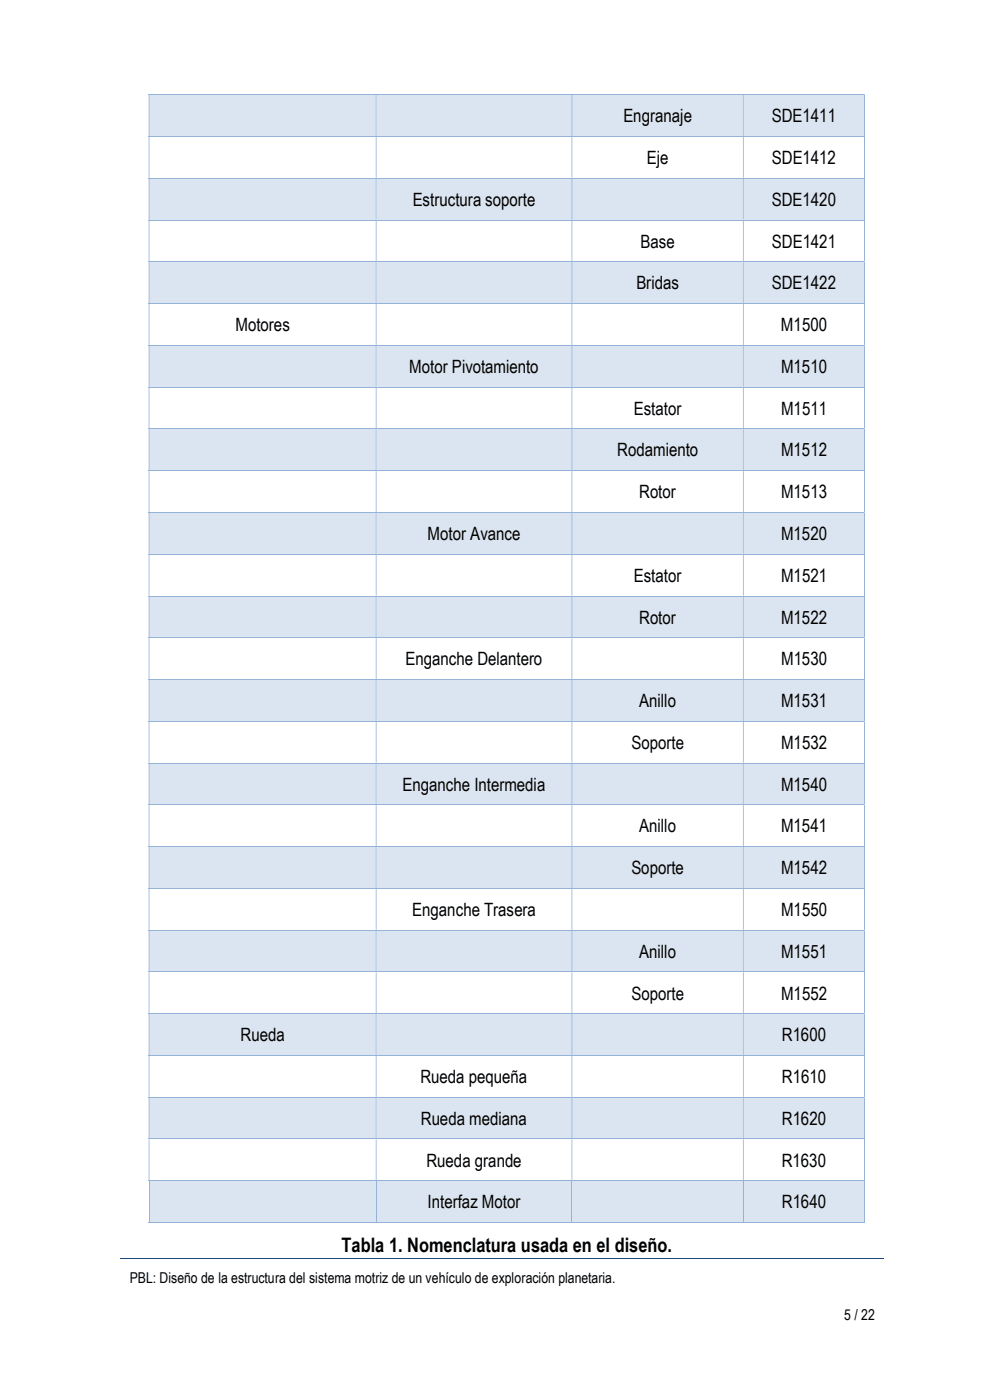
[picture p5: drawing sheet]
<svg xmlns="http://www.w3.org/2000/svg" width="210mm" height="297mm" viewBox="0 0 210 297" stroke-linecap="round" stroke-linejoin="round" font-family="sans-serif">
<defs><g id="words">
<text font-size="4.2" x="72.5" y="265.6">Tabla 1. Nomenclatura usada en el diseño.</text>
<g font-size="3.9">
<text x="132.2" y="26">Engranaje</text>
<text x="163.7" y="26">SDE1411</text>
<text x="137.2" y="34.8">Eje</text>
<text x="163.7" y="34.8">SDE1412</text>
<text x="87.5" y="43.6">Estructura soporte</text>
<text x="163.7" y="43.6">SDE1420</text>
<text x="135.9" y="52.5">Base</text>
<text x="163.7" y="52.5">SDE1421</text>
<text x="135" y="61.4">Bridas</text>
<text x="163.7" y="61.4">SDE1422</text>
<text x="50" y="70.2">Motores</text>
<text x="165.7" y="70.2">M1500</text>
<text x="86.8" y="79.1">Motor Pivotamiento</text>
<text x="165.7" y="79.1">M1510</text>
<text x="134.5" y="88">Estator</text>
<text x="165.7" y="88">M1511</text>
<text x="130.9" y="96.8">Rodamiento</text>
<text x="165.7" y="96.8">M1512</text>
<text x="135.6" y="105.7">Rotor</text>
<text x="165.7" y="105.7">M1513</text>
<text x="90.7" y="114.6">Motor Avance</text>
<text x="165.7" y="114.6">M1520</text>
<text x="134.5" y="123.4">Estator</text>
<text x="165.7" y="123.4">M1521</text>
<text x="135.6" y="132.3">Rotor</text>
<text x="165.7" y="132.3">M1522</text>
<text x="86" y="141.1">Enganche Delantero</text>
<text x="165.7" y="141.1">M1530</text>
<text x="135.6" y="150">Anillo</text>
<text x="165.7" y="150">M1531</text>
<text x="134" y="158.9">Soporte</text>
<text x="165.7" y="158.9">M1532</text>
<text x="85.4" y="167.7">Enganche Intermedia</text>
<text x="165.7" y="167.7">M1540</text>
<text x="135.6" y="176.6">Anillo</text>
<text x="165.7" y="176.6">M1541</text>
<text x="133.9" y="185.5">Soporte</text>
<text x="165.7" y="185.5">M1542</text>
<text x="87.5" y="194.3">Enganche Trasera</text>
<text x="165.7" y="194.3">M1550</text>
<text x="135.6" y="203.2">Anillo</text>
<text x="165.7" y="203.2">M1551</text>
<text x="134" y="212">Soporte</text>
<text x="165.7" y="212">M1552</text>
<text x="51.1" y="220.9">Rueda</text>
<text x="165.9" y="220.9">R1600</text>
<text x="89.2" y="229.8">Rueda pequeña</text>
<text x="165.9" y="229.8">R1610</text>
<text x="89.3" y="238.6">Rueda mediana</text>
<text x="165.9" y="238.6">R1620</text>
<text x="90.5" y="247.5">Rueda grande</text>
<text x="165.9" y="247.5">R1630</text>
<text x="90.7" y="256.4">Interfaz Motor</text>
<text x="165.9" y="256.4">R1640</text>
</g>
<g font-size="3.2">
<text x="27.5" y="272.2">PBL: Diseño de la estructura del sistema motriz de un vehículo de exploración planetaria.</text>
<text x="179.1" y="280.1">5 / 22</text>
</g>
</g></defs>
<path d="M25.6 267.1h161.9" fill="none" stroke="#1f497d" stroke-width=".21"/>
<g fill="#dbe5f1">
<path d="M31.7 20.2h48v8.7h-48z" fill-rule="evenodd"/>
<path d="M79.9 20.2h41.3v8.7h-41.3z" fill-rule="evenodd"/>
<path d="M121.4 20.2h36.2v8.7h-36.2z" fill-rule="evenodd"/>
<path d="M157.8 20.2h25.5v8.7h-25.5z" fill-rule="evenodd"/>
</g>
<path d="M31.5 20.1h151.8" fill="none" stroke="#95b3d7" stroke-width=".21"/>
<path d="M183.3 20h.2v.2h-.2zM31.5 20.2h.2v8.7h-.2zM79.7 20.2h.2v8.7h-.2zM121.2 20.2h.2v8.7h-.2zM157.6 20.2h.2v8.7h-.2z" fill-rule="evenodd" fill="#95b3d7"/>
<path d="M31.5 29h151.8M183.4 20.2v8.7" fill="none" stroke="#95b3d7" stroke-width=".21"/>
<path d="M183.3 28.9h.2v.1h-.2zM31.5 29h.2v8.7h-.2zM79.7 29h.2v8.7h-.2zM121.2 29h.2v8.7h-.2zM157.6 29h.2v8.7h-.2z" fill-rule="evenodd" fill="#95b3d7"/>
<path d="M183.4 29v8.7" fill="none" stroke="#95b3d7" stroke-width=".21"/>
<g fill="#dbe5f1">
<path d="M31.7 37.9h48v8.7h-48z" fill-rule="evenodd"/>
<path d="M79.9 37.9h41.3v8.7h-41.3z" fill-rule="evenodd"/>
<path d="M121.4 37.9h36.2v8.7h-36.2z" fill-rule="evenodd"/>
<path d="M157.8 37.9h25.5v8.7h-25.5z" fill-rule="evenodd"/>
</g>
<path d="M31.5 37.8h151.8" fill="none" stroke="#95b3d7" stroke-width=".21"/>
<path d="M183.3 37.7h.2v.2h-.2zM31.5 37.9h.2v8.7h-.2zM79.7 37.9h.2v8.7h-.2zM121.2 37.9h.2v8.7h-.2zM157.6 37.9h.2v8.7h-.2z" fill-rule="evenodd" fill="#95b3d7"/>
<path d="M183.4 37.9v8.7M31.5 46.7h151.8" fill="none" stroke="#95b3d7" stroke-width=".21"/>
<path d="M183.3 46.6h.2v.2h-.2zM31.5 46.8h.2v8.7h-.2zM79.7 46.8h.2v8.7h-.2zM121.2 46.8h.2v8.7h-.2zM157.6 46.8h.2v8.7h-.2z" fill-rule="evenodd" fill="#95b3d7"/>
<path d="M183.4 46.8v8.7" fill="none" stroke="#95b3d7" stroke-width=".21"/>
<g fill="#dbe5f1">
<path d="M31.7 55.6h48v8.7h-48z" fill-rule="evenodd"/>
<path d="M79.9 55.6h41.3v8.7h-41.3z" fill-rule="evenodd"/>
<path d="M121.4 55.6h36.2v8.7h-36.2z" fill-rule="evenodd"/>
<path d="M157.8 55.6h25.5v8.7h-25.5z" fill-rule="evenodd"/>
</g>
<path d="M31.5 55.5h151.8" fill="none" stroke="#95b3d7" stroke-width=".21"/>
<path d="M183.3 55.5h.2v.1h-.2zM31.5 55.6h.2v8.7h-.2zM79.7 55.6h.2v8.7h-.2zM121.2 55.6h.2v8.7h-.2zM157.6 55.6h.2v8.7h-.2z" fill-rule="evenodd" fill="#95b3d7"/>
<path d="M183.4 55.6v8.7M31.5 64.4h151.8" fill="none" stroke="#95b3d7" stroke-width=".21"/>
<path d="M183.3 64.3h.2v.2h-.2zM31.5 64.5h.2v8.7h-.2zM79.7 64.5h.2v8.7h-.2zM121.2 64.5h.2v8.7h-.2zM157.6 64.5h.2v8.7h-.2z" fill-rule="evenodd" fill="#95b3d7"/>
<path d="M183.4 64.5v8.7" fill="none" stroke="#95b3d7" stroke-width=".21"/>
<g fill="#dbe5f1">
<path d="M31.7 73.4h48v8.6h-48z" fill-rule="evenodd"/>
<path d="M79.9 73.4h41.3v8.6h-41.3z" fill-rule="evenodd"/>
<path d="M121.4 73.4h36.2v8.6h-36.2z" fill-rule="evenodd"/>
<path d="M157.8 73.4h25.5v8.6h-25.5z" fill-rule="evenodd"/>
</g>
<path d="M31.5 73.3h151.8" fill="none" stroke="#95b3d7" stroke-width=".21"/>
<path d="M183.3 73.2h.2v.2h-.2zM31.5 73.4h.2v8.6h-.2zM79.7 73.4h.2v8.6h-.2zM121.2 73.4h.2v8.6h-.2zM157.6 73.4h.2v8.6h-.2z" fill-rule="evenodd" fill="#95b3d7"/>
<path d="M183.4 73.4v8.6M31.5 82.1h151.8" fill="none" stroke="#95b3d7" stroke-width=".21"/>
<path d="M183.3 82h.2v.2h-.2zM31.5 82.2h.2v8.7h-.2zM79.7 82.2h.2v8.7h-.2zM121.2 82.2h.2v8.7h-.2zM157.6 82.2h.2v8.7h-.2z" fill-rule="evenodd" fill="#95b3d7"/>
<path d="M183.4 82.2v8.7" fill="none" stroke="#95b3d7" stroke-width=".21"/>
<g fill="#dbe5f1">
<path d="M31.7 91.1h48v8.7h-48z" fill-rule="evenodd"/>
<path d="M79.9 91.1h41.3v8.7h-41.3z" fill-rule="evenodd"/>
<path d="M121.4 91.1h36.2v8.7h-36.2z" fill-rule="evenodd"/>
<path d="M157.8 91.1h25.5v8.7h-25.5z" fill-rule="evenodd"/>
</g>
<path d="M31.5 91h151.8" fill="none" stroke="#95b3d7" stroke-width=".21"/>
<path d="M183.3 90.9h.2v.2h-.2zM31.5 91.1h.2v8.7h-.2zM79.7 91.1h.2v8.7h-.2zM121.2 91.1h.2v8.7h-.2zM157.6 91.1h.2v8.7h-.2z" fill-rule="evenodd" fill="#95b3d7"/>
<path d="M31.5 99.9h151.8M183.4 91.1v8.7" fill="none" stroke="#95b3d7" stroke-width=".21"/>
<path d="M183.3 99.8h.2v.1h-.2zM31.5 99.9h.2v8.7h-.2zM79.7 99.9h.2v8.7h-.2zM121.2 99.9h.2v8.7h-.2zM157.6 99.9h.2v8.7h-.2z" fill-rule="evenodd" fill="#95b3d7"/>
<path d="M183.4 99.9v8.7" fill="none" stroke="#95b3d7" stroke-width=".21"/>
<g fill="#dbe5f1">
<path d="M31.7 108.8h48v8.7h-48z" fill-rule="evenodd"/>
<path d="M79.9 108.8h41.3v8.7h-41.3z" fill-rule="evenodd"/>
<path d="M121.4 108.8h36.2v8.7h-36.2z" fill-rule="evenodd"/>
<path d="M157.8 108.8h25.5v8.7h-25.5z" fill-rule="evenodd"/>
</g>
<path d="M31.5 108.7h151.8" fill="none" stroke="#95b3d7" stroke-width=".21"/>
<path d="M183.3 108.6h.2v.2h-.2zM31.5 108.8h.2v8.7h-.2zM79.7 108.8h.2v8.7h-.2zM121.2 108.8h.2v8.7h-.2zM157.6 108.8h.2v8.7h-.2z" fill-rule="evenodd" fill="#95b3d7"/>
<path d="M31.5 117.6h151.8M183.4 108.8v8.7" fill="none" stroke="#95b3d7" stroke-width=".21"/>
<path d="M183.3 117.5h.2v.1h-.2zM31.5 117.6h.2v8.8h-.2zM79.7 117.6h.2v8.8h-.2zM121.2 117.6h.2v8.8h-.2zM157.6 117.6h.2v8.8h-.2z" fill-rule="evenodd" fill="#95b3d7"/>
<path d="M183.4 117.6v8.8" fill="none" stroke="#95b3d7" stroke-width=".21"/>
<g fill="#dbe5f1">
<path d="M31.7 126.5h48v8.7h-48z" fill-rule="evenodd"/>
<path d="M79.9 126.5h41.3v8.7h-41.3z" fill-rule="evenodd"/>
<path d="M121.4 126.5h36.2v8.7h-36.2z" fill-rule="evenodd"/>
<path d="M157.8 126.5h25.5v8.7h-25.5z" fill-rule="evenodd"/>
</g>
<path d="M31.5 126.4h151.8" fill="none" stroke="#95b3d7" stroke-width=".21"/>
<path d="M183.3 126.4h.2v.1h-.2zM31.5 126.5h.2v8.7h-.2zM79.7 126.5h.2v8.7h-.2zM121.2 126.5h.2v8.7h-.2zM157.6 126.5h.2v8.7h-.2z" fill-rule="evenodd" fill="#95b3d7"/>
<path d="M31.5 135.3h151.8M183.4 126.5v8.7" fill="none" stroke="#95b3d7" stroke-width=".21"/>
<path d="M183.3 135.2h.2v.2h-.2zM31.5 135.4h.2v8.7h-.2zM79.7 135.4h.2v8.7h-.2zM121.2 135.4h.2v8.7h-.2zM157.6 135.4h.2v8.7h-.2z" fill-rule="evenodd" fill="#95b3d7"/>
<path d="M183.4 135.4v8.7" fill="none" stroke="#95b3d7" stroke-width=".21"/>
<g fill="#dbe5f1">
<path d="M31.7 144.3h48v8.7h-48z" fill-rule="evenodd"/>
<path d="M79.9 144.3h41.3v8.7h-41.3z" fill-rule="evenodd"/>
<path d="M121.4 144.3h36.2v8.7h-36.2z" fill-rule="evenodd"/>
<path d="M157.8 144.3h25.5v8.7h-25.5z" fill-rule="evenodd"/>
</g>
<path d="M31.5 144.1h151.8" fill="none" stroke="#95b3d7" stroke-width=".21"/>
<path d="M183.3 144.1h.2v.1h-.2zM31.5 144.2h.2v8.8h-.2zM79.7 144.2h.2v8.8h-.2zM121.2 144.2h.2v8.8h-.2zM157.6 144.2h.2v8.8h-.2z" fill-rule="evenodd" fill="#95b3d7"/>
<path d="M31.5 153h151.8M183.4 144.2v8.8" fill="none" stroke="#95b3d7" stroke-width=".21"/>
<path d="M183.3 153h.2v.1h-.2zM31.5 153.1h.2v8.7h-.2zM79.7 153.1h.2v8.7h-.2zM121.2 153.1h.2v8.7h-.2zM157.6 153.1h.2v8.7h-.2z" fill-rule="evenodd" fill="#95b3d7"/>
<path d="M183.4 153.1v8.7" fill="none" stroke="#95b3d7" stroke-width=".21"/>
<g fill="#dbe5f1">
<path d="M31.7 162h48v8.6h-48z" fill-rule="evenodd"/>
<path d="M79.9 162h41.3v8.6h-41.3z" fill-rule="evenodd"/>
<path d="M121.4 162h36.2v8.6h-36.2z" fill-rule="evenodd"/>
<path d="M157.8 162h25.5v8.6h-25.5z" fill-rule="evenodd"/>
</g>
<path d="M31.5 161.9h151.8" fill="none" stroke="#95b3d7" stroke-width=".21"/>
<path d="M183.3 161.8h.2v.2h-.2zM31.5 162h.2v8.6h-.2zM79.7 162h.2v8.6h-.2zM121.2 162h.2v8.6h-.2zM157.6 162h.2v8.6h-.2z" fill-rule="evenodd" fill="#95b3d7"/>
<path d="M31.5 170.7h151.8M183.4 162v8.6" fill="none" stroke="#95b3d7" stroke-width=".21"/>
<path d="M183.3 170.6h.2v.2h-.2zM31.5 170.8h.2v8.7h-.2zM79.7 170.8h.2v8.7h-.2zM121.2 170.8h.2v8.7h-.2zM157.6 170.8h.2v8.7h-.2z" fill-rule="evenodd" fill="#95b3d7"/>
<path d="M183.4 170.8v8.7" fill="none" stroke="#95b3d7" stroke-width=".21"/>
<g fill="#dbe5f1">
<path d="M31.7 179.7h48v8.7h-48z" fill-rule="evenodd"/>
<path d="M79.9 179.7h41.3v8.7h-41.3z" fill-rule="evenodd"/>
<path d="M121.4 179.7h36.2v8.7h-36.2z" fill-rule="evenodd"/>
<path d="M157.8 179.7h25.5v8.7h-25.5z" fill-rule="evenodd"/>
</g>
<path d="M31.5 179.6h151.8" fill="none" stroke="#95b3d7" stroke-width=".21"/>
<path d="M183.3 179.5h.2v.2h-.2zM31.5 179.7h.2v8.7h-.2zM79.7 179.7h.2v8.7h-.2zM121.2 179.7h.2v8.7h-.2zM157.6 179.7h.2v8.7h-.2z" fill-rule="evenodd" fill="#95b3d7"/>
<path d="M183.4 179.7v8.7M31.5 188.5h151.8" fill="none" stroke="#95b3d7" stroke-width=".21"/>
<path d="M183.3 188.4h.2v.2h-.2zM31.5 188.6h.2v8.7h-.2zM79.7 188.6h.2v8.7h-.2zM121.2 188.6h.2v8.7h-.2zM157.6 188.6h.2v8.7h-.2z" fill-rule="evenodd" fill="#95b3d7"/>
<path d="M183.4 188.6v8.7" fill="none" stroke="#95b3d7" stroke-width=".21"/>
<g fill="#dbe5f1">
<path d="M31.7 197.4h48v8.7h-48z" fill-rule="evenodd"/>
<path d="M79.9 197.4h41.3v8.7h-41.3z" fill-rule="evenodd"/>
<path d="M121.4 197.4h36.2v8.7h-36.2z" fill-rule="evenodd"/>
<path d="M157.8 197.4h25.5v8.7h-25.5z" fill-rule="evenodd"/>
</g>
<path d="M31.5 197.4h151.8" fill="none" stroke="#95b3d7" stroke-width=".21"/>
<path d="M183.3 197.3h.2v.1h-.2zM31.5 197.4h.2v8.7h-.2zM79.7 197.4h.2v8.7h-.2zM121.2 197.4h.2v8.7h-.2zM157.6 197.4h.2v8.7h-.2z" fill-rule="evenodd" fill="#95b3d7"/>
<path d="M183.4 197.4v8.7M31.5 206.2h151.8" fill="none" stroke="#95b3d7" stroke-width=".21"/>
<path d="M183.3 206.1h.2v.2h-.2zM31.5 206.3h.2v8.7h-.2zM79.7 206.3h.2v8.7h-.2zM121.2 206.3h.2v8.7h-.2zM157.6 206.3h.2v8.7h-.2z" fill-rule="evenodd" fill="#95b3d7"/>
<path d="M183.4 206.3v8.7" fill="none" stroke="#95b3d7" stroke-width=".21"/>
<g fill="#dbe5f1">
<path d="M31.7 215.1h48v8.8h-48z" fill-rule="evenodd"/>
<path d="M79.9 215.1h41.3v8.8h-41.3z" fill-rule="evenodd"/>
<path d="M121.4 215.1h36.2v8.8h-36.2z" fill-rule="evenodd"/>
<path d="M157.8 215.1h25.5v8.8h-25.5z" fill-rule="evenodd"/>
</g>
<path d="M31.5 215.1h151.8" fill="none" stroke="#95b3d7" stroke-width=".21"/>
<path d="M183.3 215h.2v.1h-.2zM31.5 215.1h.2v8.8h-.2zM79.7 215.1h.2v8.8h-.2zM121.2 215.1h.2v8.8h-.2zM157.6 215.1h.2v8.8h-.2z" fill-rule="evenodd" fill="#95b3d7"/>
<path d="M183.4 215.1v8.8M31.5 223.9h151.8" fill="none" stroke="#95b3d7" stroke-width=".21"/>
<path d="M183.3 223.9h.2v.1h-.2zM31.5 224h.2v8.7h-.2zM79.7 224h.2v8.7h-.2zM121.2 224h.2v8.7h-.2zM157.6 224h.2v8.7h-.2z" fill-rule="evenodd" fill="#95b3d7"/>
<path d="M183.4 224v8.7" fill="none" stroke="#95b3d7" stroke-width=".21"/>
<g fill="#dbe5f1">
<path d="M31.7 232.9h48v8.7h-48z" fill-rule="evenodd"/>
<path d="M79.9 232.9h41.3v8.7h-41.3z" fill-rule="evenodd"/>
<path d="M121.4 232.9h36.2v8.7h-36.2z" fill-rule="evenodd"/>
<path d="M157.8 232.9h25.5v8.7h-25.5z" fill-rule="evenodd"/>
</g>
<path d="M31.5 232.8h151.8" fill="none" stroke="#95b3d7" stroke-width=".21"/>
<path d="M183.3 232.7h.2v.2h-.2zM31.5 232.9h.2v8.7h-.2zM79.7 232.9h.2v8.7h-.2zM121.2 232.9h.2v8.7h-.2zM157.6 232.9h.2v8.7h-.2z" fill-rule="evenodd" fill="#95b3d7"/>
<path d="M183.4 232.9v8.7M31.5 241.6h151.8" fill="none" stroke="#95b3d7" stroke-width=".21"/>
<path d="M183.3 241.6h.2v.1h-.2zM31.5 241.7h.2v8.7h-.2zM79.7 241.7h.2v8.7h-.2zM121.2 241.7h.2v8.7h-.2zM157.6 241.7h.2v8.7h-.2z" fill-rule="evenodd" fill="#95b3d7"/>
<path d="M183.4 241.7v8.7" fill="none" stroke="#95b3d7" stroke-width=".21"/>
<g fill="#dbe5f1">
<path d="M31.7 250.6h48v8.7h-48z" fill-rule="evenodd"/>
<path d="M79.9 250.6h41.3v8.7h-41.3z" fill-rule="evenodd"/>
<path d="M121.4 250.6h36.2v8.7h-36.2z" fill-rule="evenodd"/>
<path d="M157.8 250.6h25.5v8.7h-25.5z" fill-rule="evenodd"/>
</g>
<path d="M31.5 250.5h151.8" fill="none" stroke="#95b3d7" stroke-width=".21"/>
<path d="M183.3 250.4h.2v.2h-.2z" fill="#95b3d7"/>
<path d="M31.5 259.4h48.2M31.6 250.6v8.9M79.8 250.6v8.9M79.9 259.4h41.3M121.3 250.6v8.9M121.4 259.4h36.2M157.7 250.6v8.9M157.8 259.4h25.5M183.4 250.6v8.9" fill="none" stroke="#95b3d7" stroke-width=".21"/>
<path d="M183.3 259.3h.2v.2h-.2z" fill="#95b3d7"/>
<use href="#words"/>
</svg>
